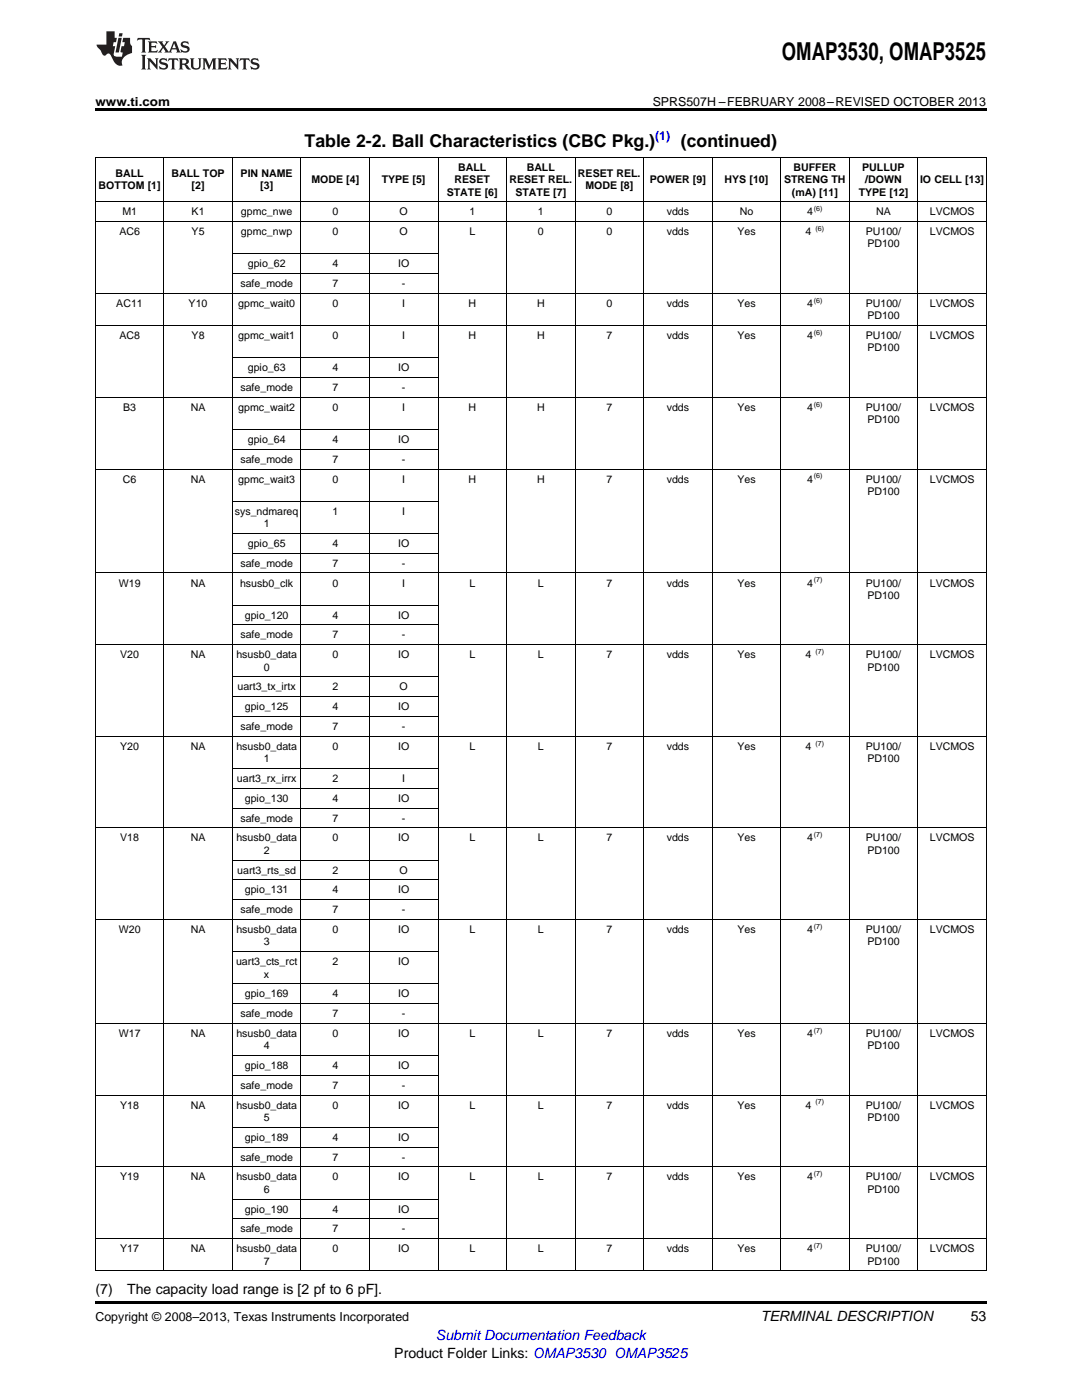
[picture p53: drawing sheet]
<svg xmlns="http://www.w3.org/2000/svg" width="216mm" height="279mm" viewBox="0 0 216 279" stroke-linecap="round" stroke-linejoin="round" font-family="sans-serif">
<defs><g id="words">
<text font-size="4.9" x="156" y="12">OMAP3530, OMAP3525</text>
<g font-size="3.5">
<text x="60.8" y="29.3">Table 2-2. Ball Characteristics (CBC Pkg.)</text>
<text x="135.9" y="29.3">(continued)</text>
</g>
<g font-size="2.8">
<text x="19" y="258.2">(7)</text>
<text x="25.4" y="258.2">The capacity load range is [2 pf to 6 pF].</text>
<text x="151.8" y="263.6">TERMINAL DESCRIPTION</text>
<text x="193.7" y="263.6">53</text>
<text x="78.7" y="270.9">Product Folder Links: OMAP3530 OMAP3525</text>
</g>
<text font-size="2.8" fill="#00f" x="87" y="267.4">Submit Documentation Feedback</text>
<g font-size="2.5">
<text x="19" y="21.1">www.ti.com</text>
<text x="130.2" y="21.1">SPRS507H –FEBRUARY 2008–REVISED OCTOBER 2013</text>
<text x="19" y="263.6">Copyright © 2008–2013, Texas Instruments Incorporated</text>
</g>
<text font-size="2.5" fill="#00f" x="130.7" y="27.9">(1)</text>
<g font-size="2.1">
<text x="23" y="35.3">BALL</text>
<text x="34.2" y="35.3">BALL TOP</text>
<text x="48" y="35.3">PIN NAME</text>
<text x="91.4" y="34.1">BALL</text>
<text x="105.1" y="34.1">BALL</text>
<text x="115.3" y="35.3">RESET REL.</text>
<text x="158.3" y="34.1">BUFFER</text>
<text x="172" y="34.1">PULLUP</text>
<text x="19.7" y="37.8">BOTTOM [1]</text>
<text x="38.2" y="37.8">[2]</text>
<text x="51.9" y="37.8">[3]</text>
<text x="62.1" y="36.5">MODE [4]</text>
<text x="76.2" y="36.5">TYPE [5]</text>
<text x="89.1" y="39">STATE [6]</text>
<text x="90.7" y="36.5">RESET</text>
<text x="101.7" y="36.5">RESET REL.</text>
<text x="102.8" y="39">STATE [7]</text>
<text x="116.8" y="37.8">MODE [8]</text>
<text x="129.6" y="36.5">POWER [9]</text>
<text x="144.6" y="36.5">HYS [10]</text>
<text x="156.5" y="36.5">STRENG TH</text>
<text x="158" y="39">(mA) [11]</text>
<text x="171.3" y="39">TYPE [12]</text>
<text x="172.6" y="36.5">/DOWN</text>
<text x="183.6" y="36.5">IO CELL [13]</text>
<text x="23.8" y="46.9">AC6</text>
<text x="24.4" y="43">M1</text>
<text x="38.2" y="43">K1</text>
<text x="38.2" y="46.9">Y5</text>
<text x="48.1" y="43">gpmc_nwe</text>
<text x="48.1" y="46.9">gpmc_nwp</text>
<text x="66.3" y="43">0</text>
<text x="66.3" y="46.9">0</text>
<text x="79.7" y="43">O</text>
<text x="79.7" y="46.9">O</text>
<text x="93.7" y="43">1</text>
<text x="93.7" y="46.9">L</text>
<text x="107.4" y="43">1</text>
<text x="107.4" y="46.9">0</text>
<text x="121" y="43">0</text>
<text x="121" y="46.9">0</text>
<text x="133" y="43">vdds</text>
<text x="133" y="46.9">vdds</text>
<text x="147.1" y="46.9">Yes</text>
<text x="147.6" y="43">No</text>
<text x="160.8" y="46.9">4</text>
<text x="161.1" y="43">4</text>
<text x="172.8" y="46.9">PU100/</text>
<text x="174.8" y="43">NA</text>
<text x="185.5" y="43">LVCMOS</text>
<text x="185.5" y="46.9">LVCMOS</text>
<text x="49.5" y="53.3">gpio_62</text>
<text x="66.3" y="53.3">4</text>
<text x="79.4" y="53.3">IO</text>
<text x="173.1" y="49.4">PD100</text>
<text x="48" y="57.3">safe_mode</text>
<text x="66.3" y="57.3">7</text>
<text x="80.2" y="57.3">-</text>
<text x="23.2" y="61.2">AC11</text>
<text x="37.6" y="61.2">Y10</text>
<text x="47.6" y="61.2">gpmc_wait0</text>
<text x="66.3" y="61.2">0</text>
<text x="80.3" y="61.2">I</text>
<text x="93.5" y="61.2">H</text>
<text x="107.2" y="61.2">H</text>
<text x="121" y="61.2">0</text>
<text x="133" y="61.2">vdds</text>
<text x="147.1" y="61.2">Yes</text>
<text x="161.1" y="61.2">4</text>
<text x="172.8" y="61.2">PU100/</text>
<text x="173.1" y="63.7">PD100</text>
<text x="185.5" y="61.2">LVCMOS</text>
<text x="23.8" y="67.7">AC8</text>
<text x="38.2" y="67.7">Y8</text>
<text x="47.6" y="67.7">gpmc_wait1</text>
<text x="66.3" y="67.7">0</text>
<text x="80.3" y="67.7">I</text>
<text x="93.5" y="67.7">H</text>
<text x="107.2" y="67.7">H</text>
<text x="121" y="67.7">7</text>
<text x="133" y="67.7">vdds</text>
<text x="147.1" y="67.7">Yes</text>
<text x="161.1" y="67.7">4</text>
<text x="172.8" y="67.7">PU100/</text>
<text x="173.1" y="70.1">PD100</text>
<text x="185.5" y="67.7">LVCMOS</text>
<text x="49.5" y="74.1">gpio_63</text>
<text x="66.3" y="74.1">4</text>
<text x="79.4" y="74.1">IO</text>
<text x="24.6" y="82">B3</text>
<text x="38.1" y="82">NA</text>
<text x="47.6" y="82">gpmc_wait2</text>
<text x="48" y="78">safe_mode</text>
<text x="66.3" y="78">7</text>
<text x="66.3" y="82">0</text>
<text x="80.2" y="78">-</text>
<text x="80.3" y="82">I</text>
<text x="93.5" y="82">H</text>
<text x="107.2" y="82">H</text>
<text x="121" y="82">7</text>
<text x="133" y="82">vdds</text>
<text x="147.1" y="82">Yes</text>
<text x="161.1" y="82">4</text>
<text x="172.8" y="82">PU100/</text>
<text x="185.5" y="82">LVCMOS</text>
<text x="49.5" y="88.4">gpio_64</text>
<text x="66.3" y="88.4">4</text>
<text x="79.4" y="88.4">IO</text>
<text x="173.1" y="84.5">PD100</text>
<text x="48" y="92.4">safe_mode</text>
<text x="66.3" y="92.4">7</text>
<text x="80.2" y="92.4">-</text>
<text x="24.5" y="96.3">C6</text>
<text x="38.1" y="96.3">NA</text>
<text x="47.6" y="96.3">gpmc_wait3</text>
<text x="66.3" y="96.3">0</text>
<text x="80.3" y="96.3">I</text>
<text x="93.5" y="96.3">H</text>
<text x="107.2" y="96.3">H</text>
<text x="121" y="96.3">7</text>
<text x="133" y="96.3">vdds</text>
<text x="147.1" y="96.3">Yes</text>
<text x="161.1" y="96.3">4</text>
<text x="172.8" y="96.3">PU100/</text>
<text x="173.1" y="98.8">PD100</text>
<text x="185.5" y="96.3">LVCMOS</text>
<text x="46.8" y="102.7">sys_ndmareq</text>
<text x="52.6" y="105.2">1</text>
<text x="66.3" y="102.7">1</text>
<text x="80.3" y="102.7">I</text>
<text x="48" y="113.1">safe_mode</text>
<text x="49.5" y="109.1">gpio_65</text>
<text x="66.3" y="109.1">4</text>
<text x="66.3" y="113.1">7</text>
<text x="79.4" y="109.1">IO</text>
<text x="80.2" y="113.1">-</text>
<text x="23.7" y="117.1">W19</text>
<text x="38.1" y="117.1">NA</text>
<text x="47.9" y="117.1">hsusb0_clk</text>
<text x="66.3" y="117.1">0</text>
<text x="80.3" y="117.1">I</text>
<text x="93.7" y="117.1">L</text>
<text x="107.4" y="117.1">L</text>
<text x="121" y="117.1">7</text>
<text x="133" y="117.1">vdds</text>
<text x="147.1" y="117.1">Yes</text>
<text x="161.1" y="117.1">4</text>
<text x="172.8" y="117.1">PU100/</text>
<text x="173.1" y="119.5">PD100</text>
<text x="185.5" y="117.1">LVCMOS</text>
<text x="48.9" y="123.5">gpio_120</text>
<text x="66.3" y="123.5">4</text>
<text x="79.4" y="123.5">IO</text>
<text x="24" y="131.4">V20</text>
<text x="38.1" y="131.4">NA</text>
<text x="47.2" y="131.4">hsusb0_data</text>
<text x="48" y="127.4">safe_mode</text>
<text x="66.3" y="127.4">7</text>
<text x="66.3" y="131.4">0</text>
<text x="79.4" y="131.4">IO</text>
<text x="80.2" y="127.4">-</text>
<text x="93.7" y="131.4">L</text>
<text x="107.4" y="131.4">L</text>
<text x="121" y="131.4">7</text>
<text x="133" y="131.4">vdds</text>
<text x="147.1" y="131.4">Yes</text>
<text x="160.8" y="131.4">4</text>
<text x="172.8" y="131.4">PU100/</text>
<text x="185.5" y="131.4">LVCMOS</text>
<text x="47.4" y="137.8">uart3_tx_irtx</text>
<text x="52.6" y="133.8">0</text>
<text x="66.3" y="137.8">2</text>
<text x="79.7" y="137.8">O</text>
<text x="173.1" y="133.8">PD100</text>
<text x="48.9" y="141.7">gpio_125</text>
<text x="66.3" y="141.7">4</text>
<text x="79.4" y="141.7">IO</text>
<text x="24" y="149.6">Y20</text>
<text x="38.1" y="149.6">NA</text>
<text x="47.2" y="149.6">hsusb0_data</text>
<text x="48" y="145.7">safe_mode</text>
<text x="66.3" y="145.7">7</text>
<text x="66.3" y="149.6">0</text>
<text x="79.4" y="149.6">IO</text>
<text x="80.2" y="145.7">-</text>
<text x="93.7" y="149.6">L</text>
<text x="107.4" y="149.6">L</text>
<text x="121" y="149.6">7</text>
<text x="133" y="149.6">vdds</text>
<text x="147.1" y="149.6">Yes</text>
<text x="160.8" y="149.6">4</text>
<text x="172.8" y="149.6">PU100/</text>
<text x="185.5" y="149.6">LVCMOS</text>
<text x="52.6" y="152.1">1</text>
<text x="173.1" y="152.1">PD100</text>
<text x="47.3" y="156.1">uart3_rx_irrx</text>
<text x="48.9" y="160">gpio_130</text>
<text x="66.3" y="156.1">2</text>
<text x="66.3" y="160">4</text>
<text x="79.4" y="160">IO</text>
<text x="80.3" y="156.1">I</text>
<text x="24" y="167.9">V18</text>
<text x="38.1" y="167.9">NA</text>
<text x="47.2" y="167.9">hsusb0_data</text>
<text x="48" y="164">safe_mode</text>
<text x="66.3" y="164">7</text>
<text x="66.3" y="167.9">0</text>
<text x="79.4" y="167.9">IO</text>
<text x="80.2" y="164">-</text>
<text x="93.7" y="167.9">L</text>
<text x="107.4" y="167.9">L</text>
<text x="121" y="167.9">7</text>
<text x="133" y="167.9">vdds</text>
<text x="147.1" y="167.9">Yes</text>
<text x="161.1" y="167.9">4</text>
<text x="172.8" y="167.9">PU100/</text>
<text x="185.5" y="167.9">LVCMOS</text>
<text x="52.6" y="170.4">2</text>
<text x="173.1" y="170.4">PD100</text>
<text x="47.3" y="174.3">uart3_rts_sd</text>
<text x="48.9" y="178.3">gpio_131</text>
<text x="66.3" y="174.3">2</text>
<text x="66.3" y="178.3">4</text>
<text x="79.4" y="178.3">IO</text>
<text x="79.7" y="174.3">O</text>
<text x="48" y="182.2">safe_mode</text>
<text x="66.3" y="182.2">7</text>
<text x="80.2" y="182.2">-</text>
<text x="23.7" y="186.2">W20</text>
<text x="38.1" y="186.2">NA</text>
<text x="47.2" y="186.2">hsusb0_data</text>
<text x="52.6" y="188.7">3</text>
<text x="66.3" y="186.2">0</text>
<text x="79.4" y="186.2">IO</text>
<text x="93.7" y="186.2">L</text>
<text x="107.4" y="186.2">L</text>
<text x="121" y="186.2">7</text>
<text x="133" y="186.2">vdds</text>
<text x="147.1" y="186.2">Yes</text>
<text x="161.1" y="186.2">4</text>
<text x="172.8" y="186.2">PU100/</text>
<text x="173.1" y="188.7">PD100</text>
<text x="185.5" y="186.2">LVCMOS</text>
<text x="47.1" y="192.6">uart3_cts_rct</text>
<text x="52.7" y="195.1">x</text>
<text x="66.3" y="192.6">2</text>
<text x="79.4" y="192.6">IO</text>
<text x="48" y="203">safe_mode</text>
<text x="48.9" y="199">gpio_169</text>
<text x="66.3" y="199">4</text>
<text x="66.3" y="203">7</text>
<text x="79.4" y="199">IO</text>
<text x="80.2" y="203">-</text>
<text x="23.7" y="206.9">W17</text>
<text x="38.1" y="206.9">NA</text>
<text x="47.2" y="206.9">hsusb0_data</text>
<text x="52.6" y="209.4">4</text>
<text x="66.3" y="206.9">0</text>
<text x="79.4" y="206.9">IO</text>
<text x="93.7" y="206.9">L</text>
<text x="107.4" y="206.9">L</text>
<text x="121" y="206.9">7</text>
<text x="133" y="206.9">vdds</text>
<text x="147.1" y="206.9">Yes</text>
<text x="161.1" y="206.9">4</text>
<text x="172.8" y="206.9">PU100/</text>
<text x="173.1" y="209.4">PD100</text>
<text x="185.5" y="206.9">LVCMOS</text>
<text x="48.9" y="213.4">gpio_188</text>
<text x="66.3" y="213.4">4</text>
<text x="79.4" y="213.4">IO</text>
<text x="24" y="221.3">Y18</text>
<text x="38.1" y="221.3">NA</text>
<text x="47.2" y="221.3">hsusb0_data</text>
<text x="48" y="217.3">safe_mode</text>
<text x="66.3" y="217.3">7</text>
<text x="66.3" y="221.3">0</text>
<text x="79.4" y="221.3">IO</text>
<text x="80.2" y="217.3">-</text>
<text x="93.7" y="221.3">L</text>
<text x="107.4" y="221.3">L</text>
<text x="121" y="221.3">7</text>
<text x="133" y="221.3">vdds</text>
<text x="147.1" y="221.3">Yes</text>
<text x="160.8" y="221.3">4</text>
<text x="172.8" y="221.3">PU100/</text>
<text x="185.5" y="221.3">LVCMOS</text>
<text x="48.9" y="227.7">gpio_189</text>
<text x="52.6" y="223.7">5</text>
<text x="66.3" y="227.7">4</text>
<text x="79.4" y="227.7">IO</text>
<text x="173.1" y="223.7">PD100</text>
<text x="48" y="231.6">safe_mode</text>
<text x="66.3" y="231.6">7</text>
<text x="80.2" y="231.6">-</text>
<text x="24" y="235.6">Y19</text>
<text x="38.1" y="235.6">NA</text>
<text x="47.2" y="235.6">hsusb0_data</text>
<text x="52.6" y="238.1">6</text>
<text x="66.3" y="235.6">0</text>
<text x="79.4" y="235.6">IO</text>
<text x="93.7" y="235.6">L</text>
<text x="107.4" y="235.6">L</text>
<text x="121" y="235.6">7</text>
<text x="133" y="235.6">vdds</text>
<text x="147.1" y="235.6">Yes</text>
<text x="161.1" y="235.6">4</text>
<text x="172.8" y="235.6">PU100/</text>
<text x="173.1" y="238.1">PD100</text>
<text x="185.5" y="235.6">LVCMOS</text>
<text x="48" y="246">safe_mode</text>
<text x="48.9" y="242">gpio_190</text>
<text x="66.3" y="242">4</text>
<text x="66.3" y="246">7</text>
<text x="79.4" y="242">IO</text>
<text x="80.2" y="246">-</text>
<text x="24" y="249.9">Y17</text>
<text x="38.1" y="249.9">NA</text>
<text x="47.2" y="249.9">hsusb0_data</text>
<text x="66.3" y="249.9">0</text>
<text x="79.4" y="249.9">IO</text>
<text x="93.7" y="249.9">L</text>
<text x="107.4" y="249.9">L</text>
<text x="121" y="249.9">7</text>
<text x="133" y="249.9">vdds</text>
<text x="147.1" y="249.9">Yes</text>
<text x="161.1" y="249.9">4</text>
<text x="172.8" y="249.9">PU100/</text>
<text x="185.5" y="249.9">LVCMOS</text>
<text x="52.6" y="252.4">7</text>
<text x="173.1" y="252.4">PD100</text>
</g>
<g font-size="1.4">
<text x="162.4" y="42.1">(6)</text>
<text x="162.7" y="46.1">(6)</text>
<text x="162.4" y="60.4">(6)</text>
<text x="162.4" y="66.8">(6)</text>
<text x="162.4" y="81.1">(6)</text>
<text x="162.4" y="95.5">(6)</text>
<text x="162.4" y="116.2">(7)</text>
<text x="162.7" y="130.5">(7)</text>
<text x="162.7" y="148.8">(7)</text>
<text x="162.4" y="167.1">(7)</text>
<text x="162.4" y="185.3">(7)</text>
<text x="162.4" y="206.1">(7)</text>
<text x="162.7" y="220.4">(7)</text>
<text x="162.4" y="234.7">(7)</text>
<text x="162.4" y="249.1">(7)</text>
</g>
</g></defs>
<path d="M19 21.6h177.8v.6h-177.8zM19 259.7h177.8v.5h-177.8z" fill="#000"/>
<g fill="none" stroke="#000" stroke-width=".2">
<path d="M32.7 31.4v222.2M46.4 31.4v222.2M60.1 31.4v222.2M73.7 31.4v222.2M87.4 31.4v222.2M101.1 31.4v222.2M114.7 31.4v222.2M128.4 31.4v222.2M142.1 31.4v222.2M155.8 31.4v222.2M169.5 31.4v222.2M183.1 31.4v222.2"/>
<path d="M19 58.5h177.8M19 44.2h177.8M19 40.3h177.8M46.4 54.6h41M46.4 50.6h41M19 79.3h177.8M19 65h177.8M46.4 75.3h41M46.4 71.4h41M19 93.6h177.8M46.4 89.7h41M46.4 85.7h41"/>
<path d="M19 114.4h177.8M46.4 110.4h41M46.4 106.5h41M46.4 100h41M19 128.7h177.8M46.4 139h41M46.4 135.1h41M46.4 124.7h41M46.4 120.8h41M19 146.9h177.8M46.4 157.3h41M46.4 153.4h41"/>
<path d="M46.4 143h41M19 165.2h177.8M46.4 179.5h41M46.4 175.6h41M46.4 171.6h41M46.4 161.3h41M19 183.5h177.8M46.4 196.3h41M46.4 189.9h41M19 218.6h177.8M19 204.2h177.8M46.4 214.6h41"/>
<path d="M46.4 210.7h41M46.4 200.3h41M19 232.9h177.8M46.4 239.3h41M46.4 228.9h41M46.4 225h41M19 253.6h177.8M19 247.2h177.8M19.1 253.6v-222.2h177.7v222.2M46.4 243.3h41"/>
</g>
<g fill="#231f20">
<path d="M27.5 7.6l-.1 .5 .4-.2h.6v.1v2.1l-.2 .4h1l-.3-.4v-2.1l.1-.1h.5l.5 .2-.2-.5zM29.5 8.3l.2 .3v1.5l-.2 .4h1.8l.2-.6a1.04 1.04 0 0 1-1.3 .2v-.7h.6l.3 .2v-.6l-.3 .2h-.6v-.6l.8-.1 .4 .3-.2-.5zM31.5 8.3l.9 1.1-.9 1.1h.8l-.2-.2 .5-.7 .4 .7-.2 .2h1.5l-.1-.2 .1-.4h.9l.1 .4-.2 .2h1l-.3-.3-.7-1.9h-.5l-.9 2-.8-1 .9-1h-.8l.1 .3-.3 .5-.4-.6 .2-.2zM34.7 8.6l.4 1h-.7zM36.3 8.4a.63 .63 0 0 0-.2 .7 .63 .63 0 0 0 .6 .4l.6 .2 .1 .2a.75 .75 0 0 1-.7 .4 .75 .75 0 0 1-.6-.5l.1 .7 .1-.1a1.11 1.11 0 0 0 1.5-.6 1.13 1.13 0 0 0-1.2-.8l-.1-.4a1.04 1.04 0 0 1 1.2 .2l-.2-.5-.1 .1-.5-.2zM28.2 10.9l.2 .4v2.2l-.2 .4h1l-.3-.4v-2.2l.3-.4zM29.3 11.6l.3 .4v1.5l-.3 .4h.8l-.2-.4v-1.3l1.5 1.7v-1.9l.2-.4h-.7l.2 .4v.9l-1.1-1.3zM32 11.8a.62 .62 0 0 0-.2 .7 .62 .62 0 0 0 .6 .4l.6 .1 .1 .3a.76 .76 0 0 1-.7 .3 .76 .76 0 0 1-.6-.4l.1 .7 .1-.1a1.11 1.11 0 0 0 1.5-.6 1.13 1.13 0 0 0-1.2-.8l-.1-.4a1.04 1.04 0 0 1 1.2 .2l-.2-.6-.1 .1-.5-.1zM33.7 11.6l-.2 .6a.61 .61 0 0 1 .8-.3v1.6l-.2 .4h.9l-.2-.4v-1.6a.63 .63 0 0 1 .8 .3l-.2-.6zM35.6 11.6l.3 .4v1.5l-.3 .4h1l-.2-.2v-.8l.5 .2a.76 .76 0 0 0 1.2 .7l-1-1a.58 .58 0 0 0 .6-.5 .58 .58 0 0 0-.5-.6zM36.4 11.9h.1a.45 .45 0 0 1 .5 .1 .45 .45 0 0 1 .1 .5l-.7 .2zM37.9 11.6l.2 .2a2.17 2.17 0 0 0 .3 1.9 .99 .99 0 0 0 1.6-.6v-1.1l.2-.4h-.7l.2 .2a1.92 1.92 0 0 1-.2 1.8 .6 .6 0 0 1-.9-.5v-1.1l.2-.4zM40.4 11.6l.2 .4v1.5l-.2 .4h.7l-.2-.4v-1.4l.8 1.8 .8-1.8v1.4l-.2 .4h.9l-.2-.4v-1.5l.2-.4h-.8l-.6 1.5-.6-1.5zM43.4 11.6l.2 .4v1.5l-.2 .4h1.8l.2-.6a1.04 1.04 0 0 1-1.3 .1v-.6h.5l.4 .2v-.6l-.4 .2h-.5v-.7h.8l.3 .3-.1-.6zM45.5 11.6l.2 .4v1.5l-.2 .4h.7l-.2-.4v-1.3l1.5 1.7v-1.9l.2-.4h-.7l.2 .4v.9l-1.1-1.3zM47.9 11.6l-.1 .6a.61 .61 0 0 1 .8-.3v1.6l-.3 .4h1l-.3-.4 .1-1.6a.63 .63 0 0 1 .7 .3l-.1-.6zM50.2 11.8a.62 .62 0 0 0-.2 .7 .62 .62 0 0 0 .6 .4l.6 .1 .2 .3a.76 .76 0 0 1-.8 .3 .76 .76 0 0 1-.6-.4l.1 .7 .2-.1a1.11 1.11 0 0 0 1.5-.6 1.13 1.13 0 0 0-1.3-.8l-.1-.4a1.04 1.04 0 0 1 1.2 .2l-.1-.6-.2 .1-.5-.1z"/>
<path d="M21.2 6.3v2.6h-1.9l.1 .4 .7 .9a.91 .91 0 0 0 1 .8 .56 .56 0 0 1 .5-.3 .56 .56 0 0 1 .5 .3l.4 .8a1.53 1.53 0 0 0 1.9 1.2 1.54 1.54 0 0 1 1-2.1l.9-.3v-1.4a1.52 1.52 0 0 1-.3-1.6h-1.4l-.2 .8h.5l-.2 .8h-.4l-.2 1v.2l.4 .1-.2 .8a1.93 1.93 0 0 1-1.6-.3l.3-1.8h-.5l.2-.8h.4l.2-.8h-.4v-1.3zM23.6 7.6l-.6 2.9h.7l.6-2.9zM23.8 6.6l-.1 .7h.6l.2-.7z"/>
</g>
<use href="#words"/>
</svg>
